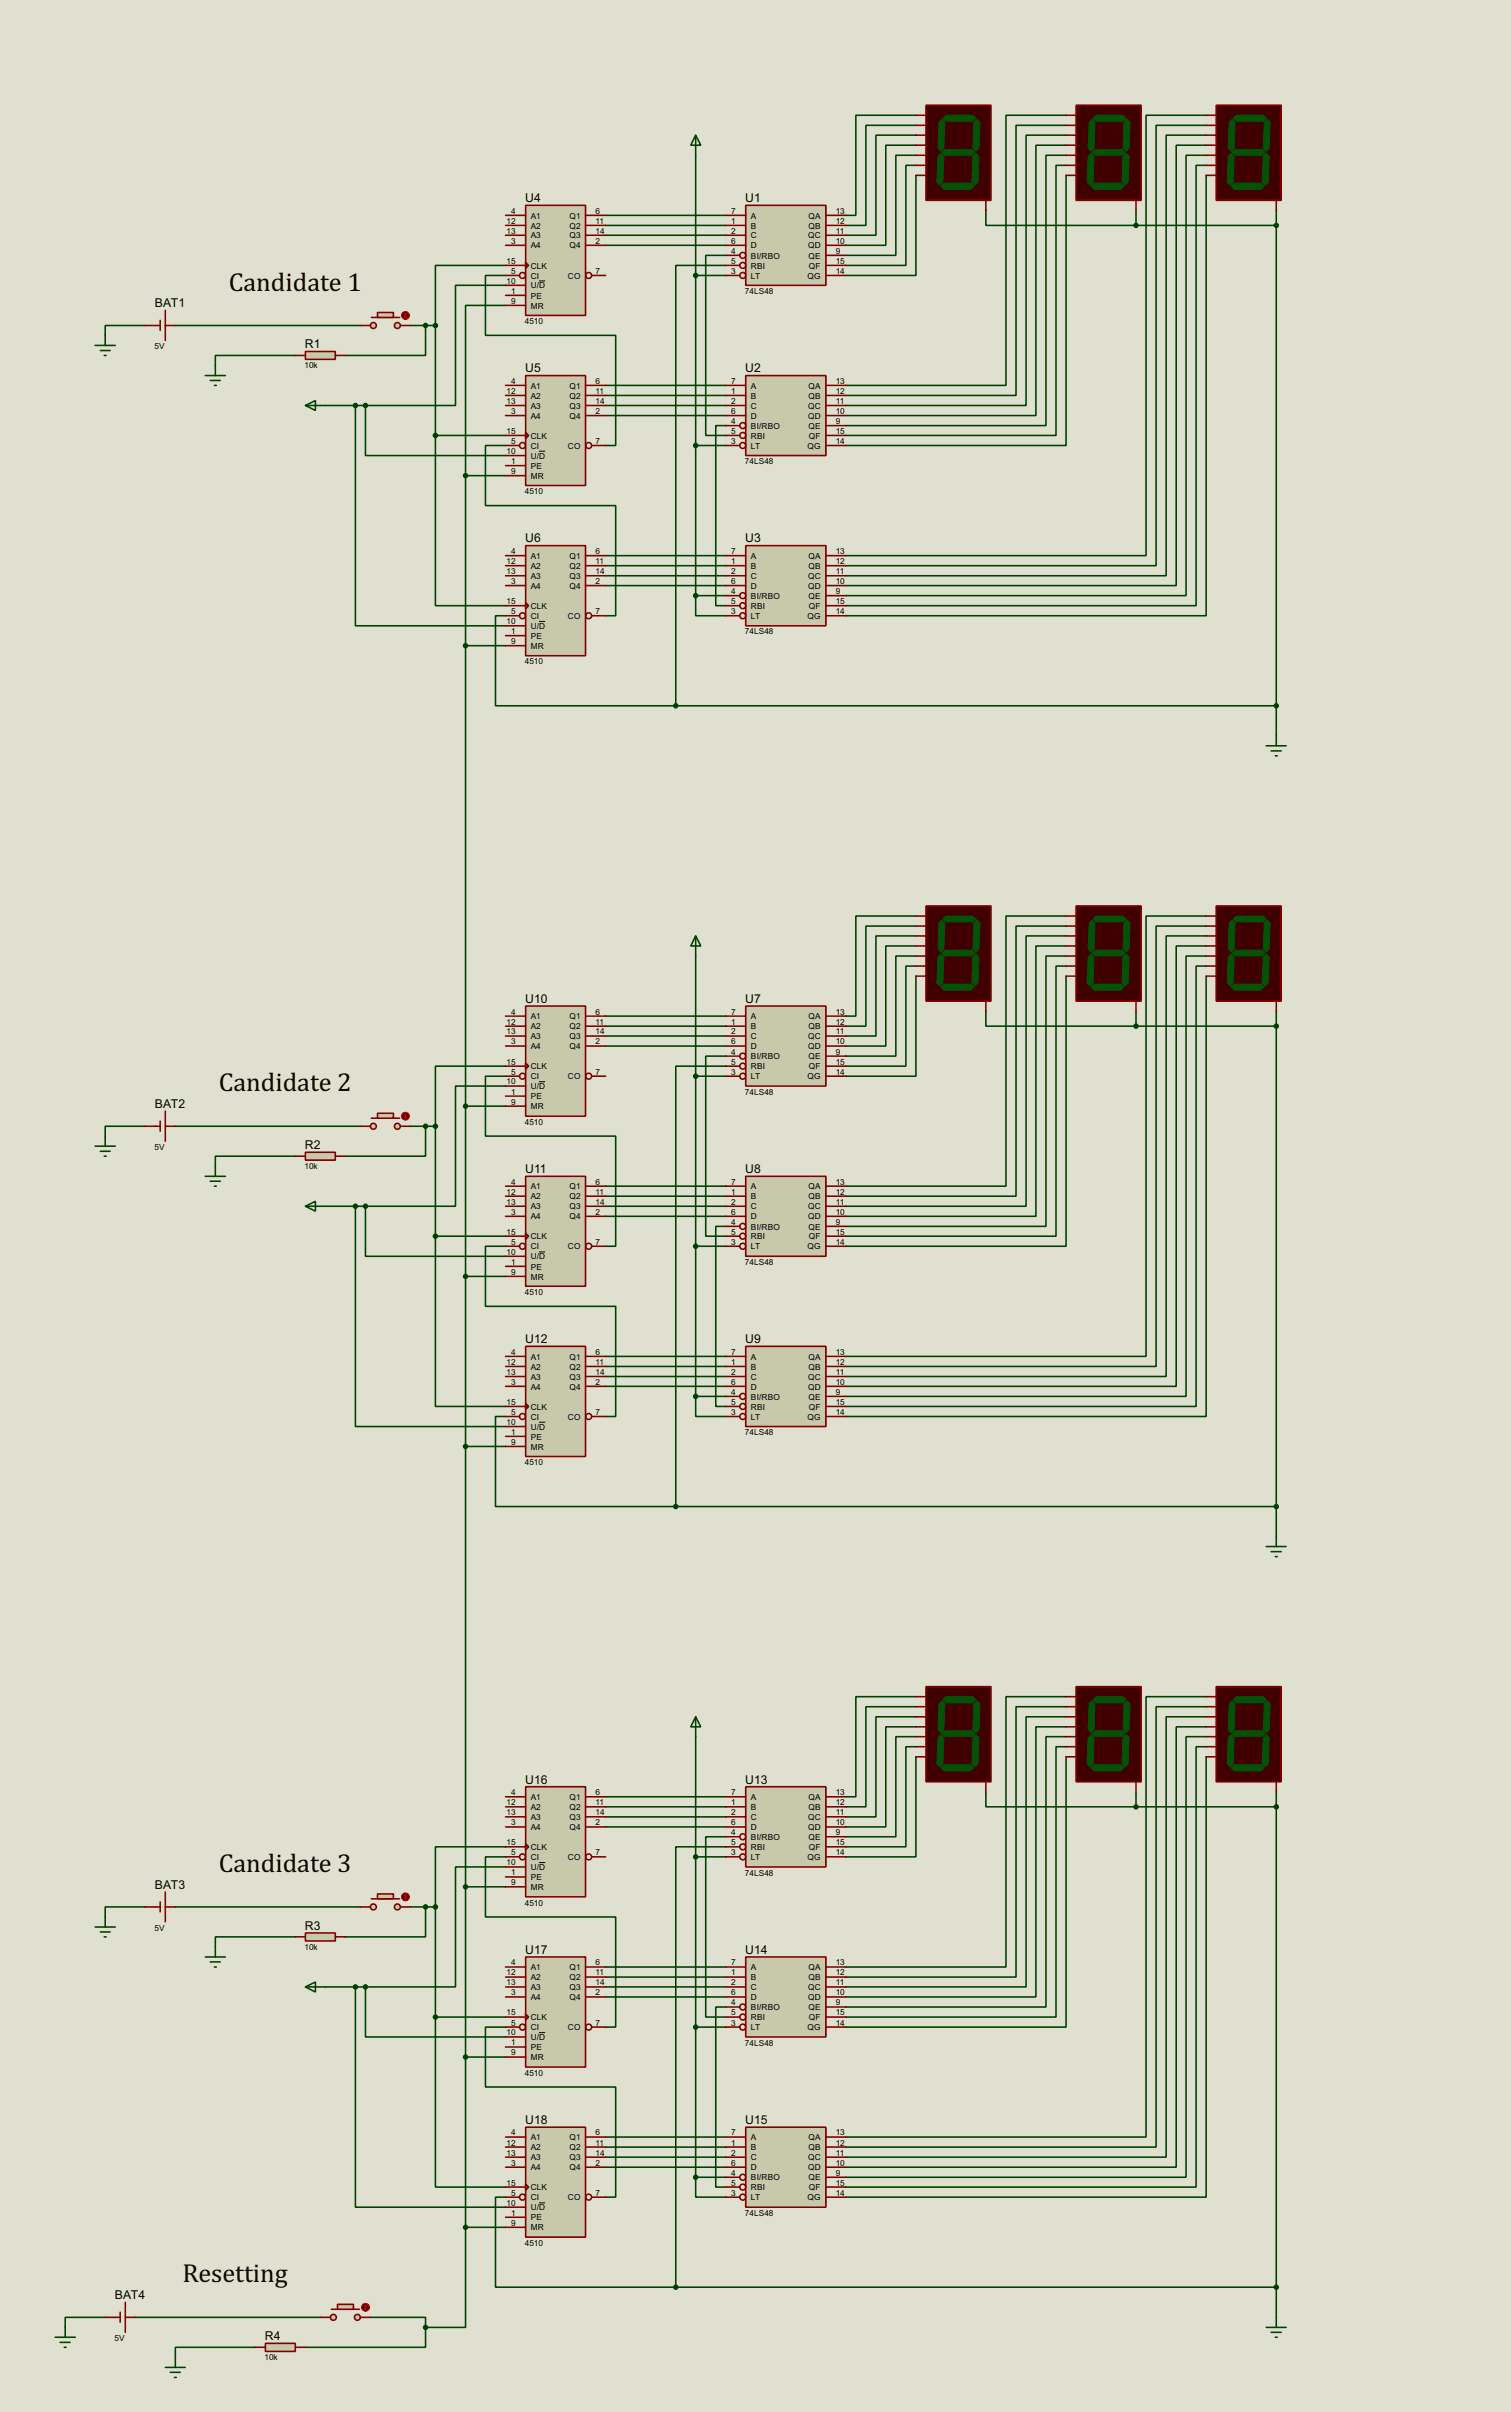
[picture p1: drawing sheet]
<svg xmlns="http://www.w3.org/2000/svg" width="383mm" height="612mm" viewBox="0 0 383 612" stroke-linecap="round" stroke-linejoin="round" font-family="sans-serif">
<defs><g id="words">
<g font-size="7.8">
<text x="58.1" y="73.8">Candidate 1</text>
<text x="55.5" y="277">Candidate 2</text>
<text x="55.5" y="475.1">Candidate 3</text>
<text x="46.3" y="579.2">Resetting</text>
</g>
<g font-size="3.5">
<text x="133.3" y="51.3">U4</text>
<text x="189.1" y="51.3">U1</text>
<text x="39.3" y="78">BAT1</text>
<text x="77.4" y="88.4">R1</text>
<text x="133.3" y="94.5">U5</text>
<text x="189.1" y="94.5">U2</text>
<text x="133.3" y="137.6">U6</text>
<text x="189.1" y="137.6">U3</text>
<text x="133.3" y="254.5">U10</text>
<text x="189.1" y="254.5">U7</text>
<text x="39.3" y="281.2">BAT2</text>
<text x="77.4" y="291.6">R2</text>
<text x="133.3" y="297.7">U11</text>
<text x="189.1" y="297.7">U8</text>
<text x="133.3" y="340.9">U12</text>
<text x="189.1" y="340.9">U9</text>
<text x="133.3" y="452.6">U16</text>
<text x="189.1" y="452.6">U13</text>
<text x="39.3" y="479.3">BAT3</text>
<text x="77.4" y="489.7">R3</text>
<text x="133.3" y="495.8">U17</text>
<text x="189.1" y="495.8">U14</text>
<text x="133.3" y="539">U18</text>
<text x="189.1" y="539">U15</text>
<text x="29.1" y="583.5">BAT4</text>
<text x="67.2" y="593.9">R4</text>
</g>
<g font-size="2.4">
<text x="128.6" y="56.8">12</text>
<text x="128.6" y="59.3">13</text>
<text x="129.7" y="54.3">4</text>
<text x="134.7" y="55.5">A1</text>
<text x="134.7" y="58">A2</text>
<text x="144.5" y="55.5">Q1</text>
<text x="144.5" y="58">Q2</text>
<text x="151.2" y="54.3">6</text>
<text x="151.2" y="56.8">11</text>
<text x="151.2" y="59.3">14</text>
<text x="185.6" y="54.3">7</text>
<text x="185.6" y="56.8">1</text>
<text x="185.6" y="59.3">2</text>
<text x="190.6" y="55.5">A</text>
<text x="190.6" y="58">B</text>
<text x="205.2" y="55.5">QA</text>
<text x="205.2" y="58">QB</text>
<text x="212.1" y="54.3">13</text>
<text x="212.1" y="56.8">12</text>
<text x="212.1" y="59.3">11</text>
<text x="129.7" y="61.9">3</text>
<text x="134.7" y="60.5">A3</text>
<text x="134.7" y="63">A4</text>
<text x="144.5" y="60.5">Q3</text>
<text x="144.5" y="63">Q4</text>
<text x="151.2" y="61.9">2</text>
<text x="185.6" y="61.9">6</text>
<text x="185.6" y="64.4">4</text>
<text x="190.6" y="60.5">C</text>
<text x="190.6" y="63">D</text>
<text x="190.6" y="65.6">BI/RBO</text>
<text x="205.1" y="60.5">QC</text>
<text x="205.1" y="63">QD</text>
<text x="205.2" y="65.6">QE</text>
<text x="212.1" y="61.9">10</text>
<text x="212.1" y="64.4">9</text>
<text x="128.6" y="67">15</text>
<text x="128.6" y="72">10</text>
<text x="129.7" y="69.5">5</text>
<text x="134.7" y="68.2">CLK</text>
<text x="134.7" y="70.7">CI</text>
<text x="144.1" y="70.7">CO</text>
<text x="151.2" y="69.5">7</text>
<text x="185.6" y="67">5</text>
<text x="185.6" y="69.5">3</text>
<text x="190.6" y="68.2">RBI</text>
<text x="190.6" y="70.7">LT</text>
<text x="204.9" y="70.7">QG</text>
<text x="205.3" y="68.2">QF</text>
<text x="212.1" y="67">15</text>
<text x="212.1" y="69.5">14</text>
<text x="129.7" y="74.6">1</text>
<text x="129.7" y="77.1">9</text>
<text x="134.7" y="73.2">U/D</text>
<text x="134.7" y="75.7">PE</text>
<text x="189.1" y="74.6">74LS48</text>
<text x="133.2" y="82.3">4510</text>
<text x="134.7" y="78.3">MR</text>
<text x="39.2" y="88.6">5V</text>
<text x="77.3" y="93.4">10k</text>
<text x="128.6" y="100">12</text>
<text x="129.7" y="97.4">4</text>
<text x="134.7" y="98.6">A1</text>
<text x="134.7" y="101.1">A2</text>
<text x="144.5" y="98.6">Q1</text>
<text x="144.5" y="101.1">Q2</text>
<text x="151.2" y="97.4">6</text>
<text x="151.2" y="100">11</text>
<text x="185.6" y="97.4">7</text>
<text x="185.6" y="100">1</text>
<text x="190.6" y="98.6">A</text>
<text x="190.6" y="101.1">B</text>
<text x="205.2" y="98.6">QA</text>
<text x="205.2" y="101.1">QB</text>
<text x="212.1" y="97.4">13</text>
<text x="212.1" y="100">12</text>
<text x="128.6" y="102.5">13</text>
<text x="129.7" y="105.1">3</text>
<text x="134.7" y="103.7">A3</text>
<text x="134.7" y="106.3">A4</text>
<text x="144.5" y="103.7">Q3</text>
<text x="144.5" y="106.3">Q4</text>
<text x="151.2" y="102.5">14</text>
<text x="151.2" y="105.1">2</text>
<text x="185.6" y="102.5">2</text>
<text x="185.6" y="105.1">6</text>
<text x="185.6" y="107.6">4</text>
<text x="190.6" y="103.7">C</text>
<text x="190.6" y="106.3">D</text>
<text x="205.1" y="103.7">QC</text>
<text x="205.1" y="106.3">QD</text>
<text x="212.1" y="102.5">11</text>
<text x="212.1" y="105.1">10</text>
<text x="212.1" y="107.6">9</text>
<text x="128.6" y="110.1">15</text>
<text x="129.7" y="112.7">5</text>
<text x="134.7" y="111.3">CLK</text>
<text x="134.7" y="113.8">CI</text>
<text x="144.1" y="113.8">CO</text>
<text x="151.2" y="112.7">7</text>
<text x="185.6" y="110.1">5</text>
<text x="185.6" y="112.7">3</text>
<text x="190.6" y="108.8">BI/RBO</text>
<text x="190.6" y="111.3">RBI</text>
<text x="190.6" y="113.8">LT</text>
<text x="204.9" y="113.8">QG</text>
<text x="205.2" y="108.8">QE</text>
<text x="205.3" y="111.3">QF</text>
<text x="212.1" y="110.1">15</text>
<text x="212.1" y="112.7">14</text>
<text x="128.6" y="115.2">10</text>
<text x="129.7" y="117.8">1</text>
<text x="134.7" y="116.4">U/D</text>
<text x="134.7" y="119">PE</text>
<text x="189.1" y="117.8">74LS48</text>
<text x="129.7" y="120.3">9</text>
<text x="133.2" y="125.4">4510</text>
<text x="134.7" y="121.5">MR</text>
<text x="128.6" y="143.2">12</text>
<text x="129.7" y="140.6">4</text>
<text x="134.7" y="141.8">A1</text>
<text x="144.5" y="141.8">Q1</text>
<text x="151.2" y="140.6">6</text>
<text x="151.2" y="143.2">11</text>
<text x="185.6" y="140.6">7</text>
<text x="185.6" y="143.2">1</text>
<text x="190.6" y="141.8">A</text>
<text x="205.2" y="141.8">QA</text>
<text x="212.1" y="140.6">13</text>
<text x="212.1" y="143.2">12</text>
<text x="128.6" y="145.7">13</text>
<text x="129.7" y="148.2">3</text>
<text x="134.7" y="144.4">A2</text>
<text x="134.7" y="146.9">A3</text>
<text x="134.7" y="149.4">A4</text>
<text x="144.5" y="144.4">Q2</text>
<text x="144.5" y="146.9">Q3</text>
<text x="144.5" y="149.4">Q4</text>
<text x="151.2" y="145.7">14</text>
<text x="151.2" y="148.2">2</text>
<text x="185.6" y="145.7">2</text>
<text x="185.6" y="148.2">6</text>
<text x="190.6" y="144.4">B</text>
<text x="190.6" y="146.9">C</text>
<text x="190.6" y="149.4">D</text>
<text x="205.1" y="146.9">QC</text>
<text x="205.1" y="149.4">QD</text>
<text x="205.2" y="144.4">QB</text>
<text x="212.1" y="145.7">11</text>
<text x="212.1" y="148.2">10</text>
<text x="128.6" y="153.3">15</text>
<text x="129.7" y="155.9">5</text>
<text x="134.7" y="154.5">CLK</text>
<text x="151.2" y="155.9">7</text>
<text x="185.6" y="150.8">4</text>
<text x="185.6" y="153.3">5</text>
<text x="185.6" y="155.9">3</text>
<text x="190.6" y="151.9">BI/RBO</text>
<text x="190.6" y="154.5">RBI</text>
<text x="205.2" y="151.9">QE</text>
<text x="205.3" y="154.5">QF</text>
<text x="212.1" y="150.8">9</text>
<text x="212.1" y="153.3">15</text>
<text x="212.1" y="155.9">14</text>
<text x="128.6" y="158.4">10</text>
<text x="129.7" y="160.9">1</text>
<text x="134.7" y="157.1">CI</text>
<text x="134.7" y="159.6">U/D</text>
<text x="144.1" y="157.1">CO</text>
<text x="189.1" y="161">74LS48</text>
<text x="190.6" y="157.1">LT</text>
<text x="204.9" y="157.1">QG</text>
<text x="129.7" y="163.5">9</text>
<text x="134.7" y="162.1">PE</text>
<text x="134.7" y="164.6">MR</text>
<text x="133.2" y="168.6">4510</text>
<text x="129.7" y="257.5">4</text>
<text x="151.2" y="257.5">6</text>
<text x="185.6" y="257.5">7</text>
<text x="212.1" y="257.5">13</text>
<text x="128.6" y="260">12</text>
<text x="128.6" y="262.5">13</text>
<text x="134.7" y="258.7">A1</text>
<text x="134.7" y="261.2">A2</text>
<text x="134.7" y="263.7">A3</text>
<text x="144.5" y="258.7">Q1</text>
<text x="144.5" y="261.2">Q2</text>
<text x="144.5" y="263.7">Q3</text>
<text x="151.2" y="260">11</text>
<text x="151.2" y="262.5">14</text>
<text x="185.6" y="260">1</text>
<text x="185.6" y="262.5">2</text>
<text x="190.6" y="258.7">A</text>
<text x="190.6" y="261.2">B</text>
<text x="190.6" y="263.7">C</text>
<text x="205.1" y="263.7">QC</text>
<text x="205.2" y="258.7">QA</text>
<text x="205.2" y="261.2">QB</text>
<text x="212.1" y="260">12</text>
<text x="212.1" y="262.5">11</text>
<text x="129.7" y="265.1">3</text>
<text x="134.7" y="266.3">A4</text>
<text x="144.5" y="266.3">Q4</text>
<text x="151.2" y="265.1">2</text>
<text x="185.6" y="265.1">6</text>
<text x="185.6" y="267.6">4</text>
<text x="190.6" y="266.3">D</text>
<text x="190.6" y="268.8">BI/RBO</text>
<text x="205.1" y="266.3">QD</text>
<text x="205.2" y="268.8">QE</text>
<text x="212.1" y="265.1">10</text>
<text x="212.1" y="267.6">9</text>
<text x="128.6" y="270.2">15</text>
<text x="128.6" y="275.2">10</text>
<text x="129.7" y="272.7">5</text>
<text x="134.7" y="271.4">CLK</text>
<text x="134.7" y="273.9">CI</text>
<text x="144.1" y="273.9">CO</text>
<text x="151.2" y="272.7">7</text>
<text x="185.6" y="270.2">5</text>
<text x="185.6" y="272.7">3</text>
<text x="190.6" y="271.4">RBI</text>
<text x="190.6" y="273.9">LT</text>
<text x="204.9" y="273.9">QG</text>
<text x="205.3" y="271.4">QF</text>
<text x="212.1" y="270.2">15</text>
<text x="212.1" y="272.7">14</text>
<text x="129.7" y="277.8">1</text>
<text x="129.7" y="280.3">9</text>
<text x="134.7" y="276.4">U/D</text>
<text x="134.7" y="279">PE</text>
<text x="134.7" y="281.5">MR</text>
<text x="189.1" y="277.8">74LS48</text>
<text x="133.2" y="285.5">4510</text>
<text x="39.2" y="291.8">5V</text>
<text x="77.3" y="296.6">10k</text>
<text x="128.6" y="303.2">12</text>
<text x="128.6" y="305.7">13</text>
<text x="129.7" y="300.6">4</text>
<text x="134.7" y="301.8">A1</text>
<text x="134.7" y="304.4">A2</text>
<text x="144.5" y="301.8">Q1</text>
<text x="144.5" y="304.4">Q2</text>
<text x="151.2" y="300.6">6</text>
<text x="151.2" y="303.2">11</text>
<text x="151.2" y="305.7">14</text>
<text x="185.6" y="300.6">7</text>
<text x="185.6" y="303.2">1</text>
<text x="185.6" y="305.7">2</text>
<text x="190.6" y="301.8">A</text>
<text x="190.6" y="304.4">B</text>
<text x="205.2" y="301.8">QA</text>
<text x="205.2" y="304.4">QB</text>
<text x="212.1" y="300.6">13</text>
<text x="212.1" y="303.2">12</text>
<text x="212.1" y="305.7">11</text>
<text x="129.7" y="308.3">3</text>
<text x="134.7" y="306.9">A3</text>
<text x="134.7" y="309.5">A4</text>
<text x="144.5" y="306.9">Q3</text>
<text x="144.5" y="309.5">Q4</text>
<text x="151.2" y="308.3">2</text>
<text x="185.6" y="308.3">6</text>
<text x="185.6" y="310.8">4</text>
<text x="190.6" y="306.9">C</text>
<text x="190.6" y="309.5">D</text>
<text x="205.1" y="306.9">QC</text>
<text x="205.1" y="309.5">QD</text>
<text x="212.1" y="308.3">10</text>
<text x="212.1" y="310.8">9</text>
<text x="128.6" y="313.3">15</text>
<text x="129.7" y="315.9">5</text>
<text x="134.7" y="314.5">CLK</text>
<text x="134.7" y="317.1">CI</text>
<text x="144.1" y="317.1">CO</text>
<text x="151.2" y="315.9">7</text>
<text x="185.6" y="313.3">5</text>
<text x="185.6" y="315.9">3</text>
<text x="190.6" y="312">BI/RBO</text>
<text x="190.6" y="314.5">RBI</text>
<text x="190.6" y="317.1">LT</text>
<text x="204.9" y="317.1">QG</text>
<text x="205.2" y="312">QE</text>
<text x="205.3" y="314.5">QF</text>
<text x="212.1" y="313.3">15</text>
<text x="212.1" y="315.9">14</text>
<text x="128.6" y="318.4">10</text>
<text x="129.7" y="321">1</text>
<text x="129.7" y="323.5">9</text>
<text x="134.7" y="319.6">U/D</text>
<text x="134.7" y="322.2">PE</text>
<text x="189.1" y="321">74LS48</text>
<text x="133.2" y="328.6">4510</text>
<text x="134.7" y="324.7">MR</text>
<text x="128.6" y="346.4">12</text>
<text x="129.7" y="343.8">4</text>
<text x="134.7" y="345">A1</text>
<text x="134.7" y="347.6">A2</text>
<text x="144.5" y="345">Q1</text>
<text x="144.5" y="347.6">Q2</text>
<text x="151.2" y="343.8">6</text>
<text x="151.2" y="346.4">11</text>
<text x="185.6" y="343.8">7</text>
<text x="185.6" y="346.4">1</text>
<text x="190.6" y="345">A</text>
<text x="190.6" y="347.6">B</text>
<text x="205.2" y="345">QA</text>
<text x="205.2" y="347.6">QB</text>
<text x="212.1" y="343.8">13</text>
<text x="212.1" y="346.4">12</text>
<text x="128.6" y="348.9">13</text>
<text x="129.7" y="351.4">3</text>
<text x="134.7" y="350.1">A3</text>
<text x="134.7" y="352.6">A4</text>
<text x="144.5" y="350.1">Q3</text>
<text x="144.5" y="352.6">Q4</text>
<text x="151.2" y="348.9">14</text>
<text x="151.2" y="351.4">2</text>
<text x="185.6" y="348.9">2</text>
<text x="185.6" y="351.4">6</text>
<text x="185.6" y="354">4</text>
<text x="190.6" y="350.1">C</text>
<text x="190.6" y="352.6">D</text>
<text x="205.1" y="350.1">QC</text>
<text x="205.1" y="352.6">QD</text>
<text x="212.1" y="348.9">11</text>
<text x="212.1" y="351.4">10</text>
<text x="212.1" y="354">9</text>
<text x="128.6" y="356.5">15</text>
<text x="129.7" y="359.1">5</text>
<text x="134.7" y="357.7">CLK</text>
<text x="151.2" y="359.1">7</text>
<text x="185.6" y="356.5">5</text>
<text x="185.6" y="359.1">3</text>
<text x="190.6" y="355.2">BI/RBO</text>
<text x="190.6" y="357.7">RBI</text>
<text x="205.2" y="355.2">QE</text>
<text x="205.3" y="357.7">QF</text>
<text x="212.1" y="356.5">15</text>
<text x="212.1" y="359.1">14</text>
<text x="128.6" y="361.6">10</text>
<text x="129.7" y="364.1">1</text>
<text x="134.7" y="360.3">CI</text>
<text x="134.7" y="362.8">U/D</text>
<text x="134.7" y="365.3">PE</text>
<text x="144.1" y="360.3">CO</text>
<text x="189.1" y="364.2">74LS48</text>
<text x="190.6" y="360.3">LT</text>
<text x="204.9" y="360.3">QG</text>
<text x="129.7" y="366.7">9</text>
<text x="133.2" y="371.8">4510</text>
<text x="134.7" y="367.9">MR</text>
<text x="129.7" y="455.6">4</text>
<text x="151.2" y="455.6">6</text>
<text x="185.6" y="455.6">7</text>
<text x="212.1" y="455.6">13</text>
<text x="128.6" y="458.1">12</text>
<text x="128.6" y="460.7">13</text>
<text x="134.7" y="456.8">A1</text>
<text x="134.7" y="459.3">A2</text>
<text x="134.7" y="461.9">A3</text>
<text x="144.5" y="456.8">Q1</text>
<text x="144.5" y="459.3">Q2</text>
<text x="144.5" y="461.9">Q3</text>
<text x="151.2" y="458.1">11</text>
<text x="151.2" y="460.7">14</text>
<text x="185.6" y="458.1">1</text>
<text x="185.6" y="460.7">2</text>
<text x="190.6" y="456.8">A</text>
<text x="190.6" y="459.3">B</text>
<text x="190.6" y="461.9">C</text>
<text x="205.1" y="461.9">QC</text>
<text x="205.2" y="456.8">QA</text>
<text x="205.2" y="459.3">QB</text>
<text x="212.1" y="458.1">12</text>
<text x="212.1" y="460.7">11</text>
<text x="129.7" y="463.2">3</text>
<text x="134.7" y="464.4">A4</text>
<text x="144.5" y="464.4">Q4</text>
<text x="151.2" y="463.2">2</text>
<text x="185.6" y="463.2">6</text>
<text x="185.6" y="465.7">4</text>
<text x="190.6" y="464.4">D</text>
<text x="190.6" y="466.9">BI/RBO</text>
<text x="205.1" y="464.4">QD</text>
<text x="205.2" y="466.9">QE</text>
<text x="212.1" y="463.2">10</text>
<text x="212.1" y="465.7">9</text>
<text x="128.6" y="468.3">15</text>
<text x="128.6" y="473.4">10</text>
<text x="129.7" y="470.8">5</text>
<text x="134.7" y="469.5">CLK</text>
<text x="134.7" y="472">CI</text>
<text x="144.1" y="472">CO</text>
<text x="151.2" y="470.8">7</text>
<text x="185.6" y="468.3">5</text>
<text x="185.6" y="470.8">3</text>
<text x="190.6" y="469.5">RBI</text>
<text x="190.6" y="472">LT</text>
<text x="204.9" y="472">QG</text>
<text x="205.3" y="469.5">QF</text>
<text x="212.1" y="468.3">15</text>
<text x="212.1" y="470.8">14</text>
<text x="129.7" y="475.9">1</text>
<text x="129.7" y="478.4">9</text>
<text x="134.7" y="474.6">U/D</text>
<text x="134.7" y="477.1">PE</text>
<text x="134.7" y="479.6">MR</text>
<text x="189.1" y="476">74LS48</text>
<text x="133.2" y="483.6">4510</text>
<text x="39.2" y="489.9">5V</text>
<text x="77.3" y="494.8">10k</text>
<text x="128.6" y="501.3">12</text>
<text x="128.6" y="503.8">13</text>
<text x="129.7" y="498.8">4</text>
<text x="134.7" y="500">A1</text>
<text x="134.7" y="502.5">A2</text>
<text x="144.5" y="500">Q1</text>
<text x="144.5" y="502.5">Q2</text>
<text x="151.2" y="498.8">6</text>
<text x="151.2" y="501.3">11</text>
<text x="151.2" y="503.8">14</text>
<text x="185.6" y="498.8">7</text>
<text x="185.6" y="501.3">1</text>
<text x="185.6" y="503.8">2</text>
<text x="190.6" y="500">A</text>
<text x="190.6" y="502.5">B</text>
<text x="205.2" y="500">QA</text>
<text x="205.2" y="502.5">QB</text>
<text x="212.1" y="498.8">13</text>
<text x="212.1" y="501.3">12</text>
<text x="212.1" y="503.8">11</text>
<text x="129.7" y="506.4">3</text>
<text x="134.7" y="505">A3</text>
<text x="134.7" y="507.6">A4</text>
<text x="144.5" y="505">Q3</text>
<text x="144.5" y="507.6">Q4</text>
<text x="151.2" y="506.4">2</text>
<text x="185.6" y="506.4">6</text>
<text x="185.6" y="508.9">4</text>
<text x="190.6" y="505">C</text>
<text x="190.6" y="507.6">D</text>
<text x="205.1" y="505">QC</text>
<text x="205.1" y="507.6">QD</text>
<text x="212.1" y="506.4">10</text>
<text x="212.1" y="508.9">9</text>
<text x="128.6" y="511.5">15</text>
<text x="129.7" y="514">5</text>
<text x="134.7" y="512.7">CLK</text>
<text x="134.7" y="515.2">CI</text>
<text x="144.1" y="515.2">CO</text>
<text x="151.2" y="514">7</text>
<text x="185.6" y="511.5">5</text>
<text x="185.6" y="514">3</text>
<text x="190.6" y="510.1">BI/RBO</text>
<text x="190.6" y="512.7">RBI</text>
<text x="190.6" y="515.2">LT</text>
<text x="204.9" y="515.2">QG</text>
<text x="205.2" y="510.1">QE</text>
<text x="205.3" y="512.7">QF</text>
<text x="212.1" y="511.5">15</text>
<text x="212.1" y="514">14</text>
<text x="128.6" y="516.5">10</text>
<text x="129.7" y="519.1">1</text>
<text x="129.7" y="521.6">9</text>
<text x="134.7" y="517.7">U/D</text>
<text x="134.7" y="520.3">PE</text>
<text x="189.1" y="519.1">74LS48</text>
<text x="133.2" y="526.8">4510</text>
<text x="134.7" y="522.8">MR</text>
<text x="128.6" y="544.5">12</text>
<text x="129.7" y="541.9">4</text>
<text x="134.7" y="543.1">A1</text>
<text x="134.7" y="545.7">A2</text>
<text x="144.5" y="543.1">Q1</text>
<text x="144.5" y="545.7">Q2</text>
<text x="151.2" y="541.9">6</text>
<text x="151.2" y="544.5">11</text>
<text x="185.6" y="541.9">7</text>
<text x="185.6" y="544.5">1</text>
<text x="190.6" y="543.1">A</text>
<text x="190.6" y="545.7">B</text>
<text x="205.2" y="543.1">QA</text>
<text x="205.2" y="545.7">QB</text>
<text x="212.1" y="541.9">13</text>
<text x="212.1" y="544.5">12</text>
<text x="128.6" y="547">13</text>
<text x="129.7" y="549.6">3</text>
<text x="134.7" y="548.2">A3</text>
<text x="134.7" y="550.8">A4</text>
<text x="144.5" y="548.2">Q3</text>
<text x="144.5" y="550.8">Q4</text>
<text x="151.2" y="547">14</text>
<text x="151.2" y="549.6">2</text>
<text x="185.6" y="547">2</text>
<text x="185.6" y="549.6">6</text>
<text x="190.6" y="548.2">C</text>
<text x="190.6" y="550.8">D</text>
<text x="205.1" y="548.2">QC</text>
<text x="205.1" y="550.8">QD</text>
<text x="212.1" y="547">11</text>
<text x="212.1" y="549.6">10</text>
<text x="128.6" y="554.6">15</text>
<text x="129.7" y="557.2">5</text>
<text x="134.7" y="555.8">CLK</text>
<text x="151.2" y="557.2">7</text>
<text x="185.6" y="552.1">4</text>
<text x="185.6" y="554.6">5</text>
<text x="185.6" y="557.2">3</text>
<text x="190.6" y="553.3">BI/RBO</text>
<text x="190.6" y="555.8">RBI</text>
<text x="205.2" y="553.3">QE</text>
<text x="205.3" y="555.8">QF</text>
<text x="212.1" y="552.1">9</text>
<text x="212.1" y="554.6">15</text>
<text x="212.1" y="557.2">14</text>
<text x="128.6" y="559.7">10</text>
<text x="129.7" y="562.3">1</text>
<text x="134.7" y="558.4">CI</text>
<text x="134.7" y="560.9">U/D</text>
<text x="134.7" y="563.5">PE</text>
<text x="144.1" y="558.4">CO</text>
<text x="189.1" y="562.3">74LS48</text>
<text x="190.6" y="558.4">LT</text>
<text x="204.9" y="558.4">QG</text>
<text x="129.7" y="564.8">9</text>
<text x="133.2" y="569.9">4510</text>
<text x="134.7" y="566">MR</text>
<text x="29.1" y="594.1">5V</text>
<text x="67.2" y="598.9">10k</text>
</g>
</g></defs>
<path d="M0 0h383.5v612.1h-383.5z" fill="#e0e0d0"/>
<g fill="none" stroke="#004000" stroke-width=".4">
<path d="M176.6 39.4v111.8M232.5 29.3h-15.3v25.4h-2.5M232.5 31.8h-12.7v25.4h-5.1M232.5 34.3h-10.2v25.4h-7.6M232.5 36.9h-7.7v25.4h-10.1M232.5 39.4h-5.1v25.4h-12.7M270.6 29.3h-15.3v68.5h-40.6M270.6 31.8h-12.7v68.6h-43.2M270.6 34.3h-10.2v68.6h-45.7M270.6 36.9h-7.7v68.6h-48.2M270.6 39.4h-5.1v68.6h-50.8M306.1 29.3h-15.2v111.7h-76.2"/>
<path d="M306.1 31.8h-12.7v111.8h-78.7M306.1 34.3h-10.1v111.8h-81.3M306.1 36.9h-7.6v111.7h-83.8M306.1 39.4h-5.1v111.8h-86.3M153.7 54.7h30.5M153.7 57.2h30.5M153.7 59.7h30.5M232.5 42h-2.6v25.4h-15.2M232.5 44.5v25.4h-17.8M250.2 53.4v3.8h38.1M270.6 42h-2.6v68.5h-53.3M270.6 44.5v68.6h-55.9"/>
<path d="M288.3 57.2h35.6M288.3 53.4v3.8M306.1 42h-2.5v111.7h-88.9M306.1 44.5v111.8h-91.4M323.9 53.4v133.3M128.3 69.9h-5.1v15.2h33.1v28h-2.6M128.3 67.4h-17.8v15.2M128.3 72.4h-12.7v30.5h-22.8M128.3 77.5h-10.1v43.2M153.7 62.3h30.5M176.6 69.9h7.6M184.2 64.8h-5.1v45.7h5.1"/>
<path d="M184.2 67.4h-12.7v111.7M36.9 82.6h-10.2v2.5M44.5 82.6h47M75 90.2h-20.3v2.6M104.2 82.6h6.3M108 82.6v7.6h-20.3M110.5 82.6v27.9M153.7 97.8h30.5M82.6 102.9h10.2M90.2 102.9v55.9h38.1M92.8 102.9v12.7h35.5M110.5 110.5v43.2h17.8"/>
<path d="M110.5 110.5h17.8M128.3 113.1h-5.1v15.2h33.1v28h-2.6M153.7 100.4h30.5M153.7 102.9h30.5M153.7 105.5h30.5M176.6 113.1h7.6M184.2 108h-2.5v45.7h2.5M118.2 120.7h10.1M118.2 120.7v444.5M128.3 156.3h-2.5v22.8h45.7M153.7 141h30.5M153.7 143.6h30.5"/>
<path d="M153.7 146.1h30.5M153.7 148.6h30.5M176.6 151.2v5.1h7.6M176.6 151.2h7.6M118.2 163.9h10.1M171.5 179.1h152.4M232.5 232.5h-15.3v25.4h-2.5M232.5 235h-12.7v25.4h-5.1M232.5 237.5h-10.2v25.4h-7.6M270.6 232.5h-15.3v68.5h-40.6M270.6 235h-12.7v68.6h-43.2M270.6 237.5h-10.2v68.6h-45.7"/>
<path d="M306.1 232.5h-15.2v111.7h-76.2M306.1 235h-12.7v111.8h-78.7M306.1 237.5h-10.1v111.8h-81.3M153.7 257.9h30.5M176.6 242.6v111.8M232.5 240.1h-7.7v25.4h-10.1M232.5 242.6h-5.1v25.4h-12.7M232.5 245.2h-2.6v25.4h-15.2M232.5 247.7v25.4h-17.8M250.2 256.6v3.8h38.1M270.6 240.1h-7.7v68.6h-48.2M270.6 242.6h-5.1v68.6h-50.8"/>
<path d="M270.6 245.2h-2.6v68.5h-53.3M270.6 247.7v68.6h-55.9M288.3 256.6v3.8M306.1 240.1h-7.6v111.7h-83.8M306.1 242.6h-5.1v111.8h-86.3M306.1 245.2h-2.5v111.7h-88.9M306.1 247.7v111.8h-91.4M323.9 256.6v133.3M128.3 273.1h-5.1v15.2h33.1v28h-2.6M128.3 270.6h-17.8v15.2M128.3 275.6h-12.7v30.5h-22.8M153.7 260.4h30.5"/>
<path d="M153.7 262.9h30.5M153.7 265.5h30.5M176.6 273.1h7.6M184.2 268h-5.1v45.7h5.1M184.2 270.6h-12.7v111.7M288.3 260.4h35.6M36.9 285.8h-10.2v2.5M44.5 285.8h47M75 293.4h-20.3v2.6M104.2 285.8h6.3M108 285.8v7.6h-20.3M110.5 285.8v27.9"/>
<path d="M118.2 280.7h10.1M82.6 306.1h10.2M90.2 306.1v55.9h38.1M92.8 306.1v12.7h35.5M110.5 313.7v43.2h17.8M110.5 313.7h17.8M128.3 316.3h-5.1v15.2h33.1v28h-2.6M153.7 301h30.5M153.7 303.6h30.5M153.7 306.1h30.5M153.7 308.7h30.5M176.6 316.3h7.6"/>
<path d="M184.2 311.2h-2.5v45.7h2.5M118.2 323.9h10.1M128.3 359.5h-2.5v22.8h45.7M153.7 344.2h30.5M153.7 346.8h30.5M153.7 349.3h30.5M153.7 351.8h30.5M176.6 354.4v5.1h7.6M176.6 354.4h7.6M118.2 367.1h10.1M171.5 382.3h152.4M232.5 430.6h-15.3v25.4h-2.5"/>
<path d="M232.5 433.1h-12.7v25.4h-5.1M232.5 435.7h-10.2v25.4h-7.6M232.5 438.2h-7.7v25.4h-10.1M270.6 430.6h-15.3v68.6h-40.6M270.6 433.1h-12.7v68.6h-43.2M270.6 435.7h-10.2v68.5h-45.7M270.6 438.2h-7.7v68.6h-48.2M306.1 430.6h-15.2v111.7h-76.2M306.1 433.1h-12.7v111.8h-78.7M306.1 435.7h-10.1v111.7h-81.3M306.1 438.2h-7.6v111.8h-83.8M153.7 456h30.5"/>
<path d="M153.7 458.5h30.5M176.6 440.7v111.8M232.5 440.7h-5.1v25.4h-12.7M232.5 443.3h-2.6v25.4h-15.2M232.5 445.8v25.4h-17.8M250.2 454.7v3.8h38.1M270.6 440.7h-5.1v68.6h-50.8M270.6 443.3h-2.6v68.6h-53.3M270.6 445.8v68.6h-55.9M288.3 454.7v3.8M288.3 458.5h35.6M306.1 440.7h-5.1v111.8h-86.3"/>
<path d="M306.1 443.3h-2.5v111.7h-88.9M306.1 445.8v111.8h-91.4M323.9 454.7v133.4M118.2 478.8h10.1M128.3 471.2h-5.1v15.3h33.1v27.9h-2.6M128.3 468.7h-17.8v15.2M128.3 473.8h-12.7v30.4h-22.8M153.7 461.1h30.5M153.7 463.6h30.5M176.6 471.2h7.6M184.2 466.1h-5.1v45.8h5.1M184.2 468.7h-12.7v111.7"/>
<path d="M36.9 483.9h-10.2v2.6M44.5 483.9h47M75 491.5h-20.3v2.6M104.2 483.9h6.3M108 483.9v7.6h-20.3M110.5 483.9v28M153.7 499.2h30.5M82.6 504.2h10.2M90.2 504.2v55.9h38.1M92.8 504.2v12.7h35.5M110.5 511.9v43.1h17.8M110.5 511.9h17.8"/>
<path d="M128.3 514.4h-5.1v15.2h33.1v28h-2.6M153.7 501.7h30.5M153.7 504.2h30.5M153.7 506.8h30.5M176.6 514.4h7.6M184.2 509.3h-2.5v45.7h2.5M118.2 522h10.1M128.3 557.6h-2.5v22.8h45.7M153.7 542.3h30.5M153.7 544.9h30.5M153.7 547.4h30.5M153.7 550h30.5"/>
<path d="M176.6 552.5v5.1h7.6M176.6 552.5h7.6M118.2 565.2v25.4h-10.2M118.2 565.2h10.1M26.7 588.1h-10.1v2.5M34.3 588.1h47M64.8 595.7h-20.3v2.5M94 588.1h14v2.5M108 590.6v5.1h-30.5M171.5 580.4h152.4"/>
</g>
<path d="M308.7 26.7h16.5v24.2h-16.5z" fill="#400000" stroke="#800000" stroke-width=".4"/>
<g fill="#035205" stroke="#035205" stroke-width=".25">
<path d="M313 30l.7-.7h6.9l.8 .7-.8 .8h-6.9z" fill-rule="evenodd"/>
<path d="M320.9 31l.7-.7 .8 .7-.3 6.6-.7 .8-.8-.8z" fill-rule="evenodd"/>
<path d="M312.7 38.7l.8-.8h6.8l.8 .8-.8 .7h-6.8z" fill-rule="evenodd"/>
<path d="M312 31l.7-.7 .8 .7-.3 6.6-.7 .8-.8-.8z" fill-rule="evenodd"/>
<path d="M320.6 39.7l.8-.8 .7 .8-.2 6.6-.8 .7-.8-.7z" fill-rule="evenodd"/>
<path d="M312.5 47.3l.7-.8h6.9l.8 .8-.8 .8h-6.9z" fill-rule="evenodd"/>
<path d="M311.7 39.7l.8-.8 .7 .8-.2 6.6-.8 .7-.7-.7z" fill-rule="evenodd"/>
</g>
<path d="M306.1 29.3h2.6M306.1 31.8h2.6M306.1 34.3h2.6M306.1 36.9h2.6M306.1 39.4h2.6M306.1 42h2.6M306.1 44.5h2.6M323.9 50.9v2.5" fill="none" stroke="#800000" stroke-width=".4"/>
<path d="M273.1 26.7h16.5v24.2h-16.5z" fill="#400000" stroke="#800000" stroke-width=".4"/>
<g fill="#035205" stroke="#035205" stroke-width=".25">
<path d="M277.4 30l.8-.7h6.8l.8 .7-.8 .8h-6.8z" fill-rule="evenodd"/>
<path d="M285.3 31l.8-.7 .7 .7-.2 6.6-.8 .8-.8-.8z" fill-rule="evenodd"/>
<path d="M277.2 38.7l.7-.8h6.9l.8 .8-.8 .7h-6.9z" fill-rule="evenodd"/>
<path d="M276.4 31l.8-.7 .7 .7-.2 6.6-.8 .8-.7-.8z" fill-rule="evenodd"/>
<path d="M285 39.7l.8-.8 .8 .8-.3 6.6-.7 .7-.8-.7z" fill-rule="evenodd"/>
<path d="M276.9 47.3l.8-.8h6.8l.8 .8-.8 .8h-6.8z" fill-rule="evenodd"/>
<path d="M276.2 39.7l.7-.8 .8 .8-.3 6.6-.7 .7-.8-.7z" fill-rule="evenodd"/>
</g>
<path d="M270.6 29.3h2.5M270.6 31.8h2.5M270.6 34.3h2.5M270.6 36.9h2.5M270.6 39.4h2.5M270.6 42h2.5M270.6 44.5h2.5M288.3 50.9v2.5" fill="none" stroke="#800000" stroke-width=".4"/>
<path d="M235 26.7h16.5v24.2h-16.5z" fill="#400000" stroke="#800000" stroke-width=".4"/>
<g fill="#035205" stroke="#035205" stroke-width=".25">
<path d="M240.1 29.3h6.8l.8 .7-.8 .8h-6.8l-.8-.8z" fill-rule="evenodd"/>
<path d="M247.2 31l.8-.7 .7 .7-.2 6.6-.8 .8-.8-.8z" fill-rule="evenodd"/>
<path d="M239.1 38.7l.7-.8h6.9l.8 .8-.8 .7h-6.9z" fill-rule="evenodd"/>
<path d="M238.3 31l.8-.7 .7 .7-.2 6.6-.8 .8-.7-.8z" fill-rule="evenodd"/>
<path d="M246.9 39.7l.8-.8 .8 .8-.3 6.6-.7 .7-.8-.7z" fill-rule="evenodd"/>
<path d="M238.8 47.3l.8-.8h6.8l.8 .8-.8 .8h-6.8z" fill-rule="evenodd"/>
<path d="M238.1 39.7l.7-.8 .8 .8-.3 6.6-.7 .7-.8-.7z" fill-rule="evenodd"/>
</g>
<path d="M232.5 29.3h2.5M232.5 31.8h2.5M232.5 34.3h2.5M232.5 36.9h2.5M232.5 39.4h2.5M232.5 42h2.5M232.5 44.5h2.5M250.2 50.9v2.5" fill="none" stroke="#800000" stroke-width=".4"/>
<path d="M189.3 52.1h20.3v20.3h-20.3z" fill="#c8c8aa" stroke="#800000" stroke-width=".4"/>
<g fill="none" stroke="#800000" stroke-width=".4">
<path d="M184.2 54.7h5.1M184.2 57.2h5.1M184.2 59.7h5.1M209.6 54.7h5.1M209.6 57.2h5.1M209.6 59.7h5.1M184.2 62.3h5.1M184.2 64.8h3.6M184.2 67.4h3.6M184.2 69.9h3.6M209.6 62.3h5.1M209.6 64.8h5.1"/>
<path d="M209.6 67.4h5.1M209.6 69.9h5.1"/>
<circle cx="188.5" cy="64.8" r=".75"/>
<circle cx="188.5" cy="67.4" r=".75"/>
<circle cx="188.5" cy="69.9" r=".75"/>
</g>
<path d="M189.3 95.3h20.3v20.3h-20.3z" fill="#c8c8aa" stroke="#800000" stroke-width=".4"/>
<g fill="none" stroke="#800000" stroke-width=".4">
<path d="M184.2 97.8h5.1M209.6 97.8h5.1M184.2 100.4h5.1M184.2 102.9h5.1M184.2 105.5h5.1M184.2 108h3.6M184.2 110.5h3.6M184.2 113.1h3.6M209.6 100.4h5.1M209.6 102.9h5.1M209.6 105.5h5.1M209.6 108h5.1"/>
<path d="M209.6 110.5h5.1M209.6 113.1h5.1"/>
<circle cx="188.5" cy="113.1" r=".75"/>
<circle cx="188.5" cy="110.5" r=".75"/>
<circle cx="188.5" cy="108" r=".75"/>
</g>
<path d="M189.3 138.5h20.3v20.3h-20.3z" fill="#c8c8aa" stroke="#800000" stroke-width=".4"/>
<g fill="none" stroke="#800000" stroke-width=".4">
<path d="M184.2 141h5.1M184.2 143.6h5.1M184.2 146.1h5.1M184.2 148.6h5.1M184.2 151.2h3.6M184.2 153.7h3.6M184.2 156.3h3.6M209.6 141h5.1M209.6 143.6h5.1M209.6 146.1h5.1M209.6 148.6h5.1M209.6 151.2h5.1"/>
<path d="M209.6 153.7h5.1M209.6 156.3h5.1"/>
<circle cx="188.5" cy="151.2" r=".75"/>
<circle cx="188.5" cy="156.3" r=".75"/>
<circle cx="188.5" cy="153.7" r=".75"/>
</g>
<path d="M133.4 52.1h15.2v28h-15.2z" fill="#c8c8aa" stroke="#800000" stroke-width=".4"/>
<g fill="none" stroke="#800000" stroke-width=".4">
<path d="M128.3 54.7h5.1M128.3 57.2h5.1M128.3 59.7h5.1M148.6 54.7h5.1M148.6 57.2h5.1M148.6 59.7h5.1M128.3 62.3h5.1M128.3 67.4h5.1M128.3 69.9h3.6M128.3 72.4h5.1M128.3 75h5.1M128.3 77.5h5.1"/>
<path d="M133.4 66.6l.8 .8-.8 .7zM148.6 62.3h5.1M150.2 69.9h3.5"/>
<circle cx="132.6" cy="69.9" r=".75"/>
<circle cx="149.4" cy="69.9" r=".75"/>
</g>
<path d="M136.8 71.3h1.6" fill="none" stroke="#000" stroke-width=".25"/>
<path d="M133.4 95.3h15.2v27.9h-15.2z" fill="#c8c8aa" stroke="#800000" stroke-width=".4"/>
<g fill="none" stroke="#800000" stroke-width=".4">
<path d="M128.3 97.8h5.1M148.6 97.8h5.1M128.3 100.4h5.1M128.3 102.9h5.1M128.3 105.5h5.1M128.3 110.5h5.1M128.3 113.1h3.6M128.3 115.6h5.1M128.3 118.2h5.1M133.4 109.8l.8 .7-.8 .8zM148.6 100.4h5.1M148.6 102.9h5.1"/>
<path d="M148.6 105.5h5.1M150.2 113.1h3.5M128.3 120.7h5.1"/>
<circle cx="132.6" cy="113.1" r=".75"/>
<circle cx="149.4" cy="113.1" r=".75"/>
</g>
<path d="M136.8 114.5h1.6" fill="none" stroke="#000" stroke-width=".25"/>
<path d="M133.4 138.5h15.2v27.9h-15.2z" fill="#c8c8aa" stroke="#800000" stroke-width=".4"/>
<g fill="none" stroke="#800000" stroke-width=".4">
<path d="M128.3 141h5.1M128.3 143.6h5.1M128.3 146.1h5.1M128.3 148.6h5.1M128.3 153.7h5.1M128.3 156.3h3.6M128.3 158.8h5.1M133.4 153l.8 .7-.8 .8zM148.6 141h5.1M148.6 143.6h5.1M148.6 146.1h5.1M148.6 148.6h5.1"/>
<path d="M150.2 156.3h3.5M128.3 161.3h5.1M128.3 163.9h5.1"/>
<circle cx="132.6" cy="156.3" r=".75"/>
<circle cx="149.4" cy="156.3" r=".75"/>
</g>
<path d="M136.8 157.7h1.6" fill="none" stroke="#000" stroke-width=".25"/>
<path d="M176.6 34.3l1.3 2.6h-2.6zM176.6 34.3v5.1M24.2 87.7h5.1M25.5 89h2.5M26.5 90.2h.5M26.7 85.1v2.6M321.4 189.3h5M322.6 190.6h2.6M323.7 191.8h.5M323.9 186.7v2.6" fill="none" stroke="#004000" stroke-width=".4"/>
<g fill="#004000" stroke="#004000" stroke-width=".4">
<circle cx="288.3" cy="57.2" r=".5"/>
<circle cx="323.9" cy="57.2" r=".5"/>
<circle cx="176.5" cy="113.1" r=".5"/>
<circle cx="176.5" cy="69.9" r=".5"/>
<circle cx="176.5" cy="151.2" r=".5"/>
<circle cx="323.9" cy="179.1" r=".5"/>
<circle cx="171.5" cy="179.1" r=".5"/>
</g>
<g fill="#c8c8aa" stroke="#800000" stroke-width=".4">
<circle cx="100.8" cy="82.6" r=".75"/>
<circle cx="94.7" cy="82.6" r=".75"/>
</g>
<path d="M94.3 80.6h7.1" fill="none" stroke="#800000" stroke-width=".4"/>
<path d="M95.8 79.3h4.1v1.3h-4.1z" fill="#c8c8aa" stroke="#800000" stroke-width=".4"/>
<path d="M91.5 82.6h2.5M101.7 82.6h2.5" fill="none" stroke="#800000" stroke-width=".4"/>
<circle cx="102.9" cy="80.1" r="1" fill="#400000" stroke="#f00" stroke-width=".25"/>
<path d="M102.9 79.6v1M102.9 79.6l-.2 .2M102.9 79.6l.3 .2M102.7 80.3l.2 .3M103.2 80.3l-.3 .3" fill="none" stroke="#f00" stroke-width=".25"/>
<path d="M42 78.8v7.6M36.9 82.6h3.8M40.7 81.3v2.6M42 82.6h2.5" fill="none" stroke="#800000" stroke-width=".4"/>
<g fill="#004000" stroke="#004000" stroke-width=".4">
<circle cx="110.5" cy="82.6" r=".5"/>
<circle cx="110.5" cy="110.5" r=".5"/>
<circle cx="92.7" cy="102.9" r=".5"/>
<circle cx="90.2" cy="102.9" r=".5"/>
</g>
<path d="M52.1 95.3h5.1M53.4 96.6h2.5M54.4 97.8h.5M54.7 92.8v2.5M77.5 102.9l2.6-1.2v2.5zM77.5 102.9h5.1" fill="none" stroke="#004000" stroke-width=".4"/>
<path d="M77.5 89.2h7.6v2h-7.6z" fill="#c8c8aa" stroke="#800000" stroke-width=".4"/>
<path d="M75 90.2h2.5M85.1 90.2h2.6" fill="none" stroke="#800000" stroke-width=".4"/>
<circle cx="108" cy="82.6" r=".5" fill="#004000" stroke="#004000" stroke-width=".4"/>
<path d="M308.7 229.9h16.5v24.2h-16.5z" fill="#400000" stroke="#800000" stroke-width=".4"/>
<g fill="#035205" stroke="#035205" stroke-width=".25">
<path d="M313 233.2l.7-.7h6.9l.8 .7-.8 .8h-6.9z" fill-rule="evenodd"/>
<path d="M320.9 234.2l.7-.7 .8 .7-.3 6.6-.7 .8-.8-.8z" fill-rule="evenodd"/>
<path d="M312.7 241.9l.8-.8h6.8l.8 .8-.8 .7h-6.8z" fill-rule="evenodd"/>
<path d="M312 234.2l.7-.7 .8 .7-.3 6.6-.7 .8-.8-.8z" fill-rule="evenodd"/>
<path d="M320.6 242.9l.8-.8 .7 .8-.2 6.6-.8 .7-.8-.7z" fill-rule="evenodd"/>
<path d="M312.5 250.5l.7-.8h6.9l.8 .8-.8 .8h-6.9z" fill-rule="evenodd"/>
<path d="M311.7 242.9l.8-.8 .7 .8-.2 6.6-.8 .7-.7-.7z" fill-rule="evenodd"/>
</g>
<path d="M306.1 232.5h2.6M306.1 235h2.6M306.1 237.5h2.6M306.1 240.1h2.6M306.1 242.6h2.6M306.1 245.2h2.6M306.1 247.7h2.6M323.9 254.1v2.5" fill="none" stroke="#800000" stroke-width=".4"/>
<path d="M273.1 229.9h16.5v24.2h-16.5z" fill="#400000" stroke="#800000" stroke-width=".4"/>
<g fill="#035205" stroke="#035205" stroke-width=".25">
<path d="M277.4 233.2l.8-.7h6.8l.8 .7-.8 .8h-6.8z" fill-rule="evenodd"/>
<path d="M285.3 234.2l.8-.7 .7 .7-.2 6.6-.8 .8-.8-.8z" fill-rule="evenodd"/>
<path d="M277.2 241.9l.7-.8h6.9l.8 .8-.8 .7h-6.9z" fill-rule="evenodd"/>
<path d="M276.4 234.2l.8-.7 .7 .7-.2 6.6-.8 .8-.7-.8z" fill-rule="evenodd"/>
<path d="M285 242.9l.8-.8 .8 .8-.3 6.6-.7 .7-.8-.7z" fill-rule="evenodd"/>
<path d="M276.9 250.5l.8-.8h6.8l.8 .8-.8 .8h-6.8z" fill-rule="evenodd"/>
<path d="M276.2 242.9l.7-.8 .8 .8-.3 6.6-.7 .7-.8-.7z" fill-rule="evenodd"/>
</g>
<path d="M270.6 232.5h2.5M270.6 235h2.5M270.6 237.5h2.5M270.6 240.1h2.5M270.6 242.6h2.5M270.6 245.2h2.5M270.6 247.7h2.5M288.3 254.1v2.5" fill="none" stroke="#800000" stroke-width=".4"/>
<path d="M235 229.9h16.5v24.2h-16.5z" fill="#400000" stroke="#800000" stroke-width=".4"/>
<g fill="#035205" stroke="#035205" stroke-width=".25">
<path d="M240.1 232.5h6.8l.8 .7-.8 .8h-6.8l-.8-.8z" fill-rule="evenodd"/>
<path d="M247.2 234.2l.8-.7 .7 .7-.2 6.6-.8 .8-.8-.8z" fill-rule="evenodd"/>
<path d="M239.1 241.9l.7-.8h6.9l.8 .8-.8 .7h-6.9z" fill-rule="evenodd"/>
<path d="M238.3 234.2l.8-.7 .7 .7-.2 6.6-.8 .8-.7-.8z" fill-rule="evenodd"/>
<path d="M246.9 242.9l.8-.8 .8 .8-.3 6.6-.7 .7-.8-.7z" fill-rule="evenodd"/>
<path d="M238.8 250.5l.8-.8h6.8l.8 .8-.8 .8h-6.8z" fill-rule="evenodd"/>
<path d="M238.1 242.9l.7-.8 .8 .8-.3 6.6-.7 .7-.8-.7z" fill-rule="evenodd"/>
</g>
<path d="M232.5 232.5h2.5M232.5 235h2.5M232.5 237.5h2.5M232.5 240.1h2.5M232.5 242.6h2.5M232.5 245.2h2.5M232.5 247.7h2.5M250.2 254.1v2.5" fill="none" stroke="#800000" stroke-width=".4"/>
<path d="M189.3 255.3h20.3v20.3h-20.3z" fill="#c8c8aa" stroke="#800000" stroke-width=".4"/>
<g fill="none" stroke="#800000" stroke-width=".4">
<path d="M184.2 257.9h5.1M209.6 257.9h5.1M184.2 260.4h5.1M184.2 262.9h5.1M184.2 265.5h5.1M184.2 268h3.6M184.2 270.6h3.6M184.2 273.1h3.6M209.6 260.4h5.1M209.6 262.9h5.1M209.6 265.5h5.1M209.6 268h5.1"/>
<path d="M209.6 270.6h5.1M209.6 273.1h5.1"/>
<circle cx="188.5" cy="268" r=".75"/>
<circle cx="188.5" cy="273.1" r=".75"/>
<circle cx="188.5" cy="270.6" r=".75"/>
</g>
<path d="M189.3 298.5h20.3v20.3h-20.3z" fill="#c8c8aa" stroke="#800000" stroke-width=".4"/>
<g fill="none" stroke="#800000" stroke-width=".4">
<path d="M184.2 301h5.1M184.2 303.6h5.1M184.2 306.1h5.1M184.2 308.7h5.1M184.2 311.2h3.6M184.2 313.7h3.6M184.2 316.3h3.6M209.6 301h5.1M209.6 303.6h5.1M209.6 306.1h5.1M209.6 308.7h5.1M209.6 311.2h5.1"/>
<path d="M209.6 313.7h5.1M209.6 316.3h5.1"/>
<circle cx="188.5" cy="313.7" r=".75"/>
<circle cx="188.5" cy="311.2" r=".75"/>
<circle cx="188.5" cy="316.3" r=".75"/>
</g>
<path d="M189.3 341.7h20.3v20.3h-20.3z" fill="#c8c8aa" stroke="#800000" stroke-width=".4"/>
<g fill="none" stroke="#800000" stroke-width=".4">
<path d="M184.2 344.2h5.1M184.2 346.8h5.1M184.2 349.3h5.1M184.2 351.8h5.1M184.2 354.4h3.6M184.2 356.9h3.6M184.2 359.5h3.6M209.6 344.2h5.1M209.6 346.8h5.1M209.6 349.3h5.1M209.6 351.8h5.1M209.6 354.4h5.1"/>
<path d="M209.6 356.9h5.1M209.6 359.5h5.1"/>
<circle cx="188.5" cy="356.9" r=".75"/>
<circle cx="188.5" cy="359.5" r=".75"/>
<circle cx="188.5" cy="354.4" r=".75"/>
</g>
<path d="M133.4 255.3h15.2v28h-15.2z" fill="#c8c8aa" stroke="#800000" stroke-width=".4"/>
<g fill="none" stroke="#800000" stroke-width=".4">
<path d="M128.3 257.9h5.1M148.6 257.9h5.1M128.3 260.4h5.1M128.3 262.9h5.1M128.3 265.5h5.1M128.3 270.6h5.1M128.3 273.1h3.6M128.3 275.6h5.1M128.3 278.2h5.1M133.4 269.8l.8 .8-.8 .7zM148.6 260.4h5.1M148.6 262.9h5.1"/>
<path d="M148.6 265.5h5.1M150.2 273.1h3.5M128.3 280.7h5.1"/>
<circle cx="132.6" cy="273.1" r=".75"/>
<circle cx="149.4" cy="273.1" r=".75"/>
</g>
<path d="M136.8 274.5h1.6" fill="none" stroke="#000" stroke-width=".25"/>
<path d="M133.4 298.5h15.2v27.9h-15.2z" fill="#c8c8aa" stroke="#800000" stroke-width=".4"/>
<g fill="none" stroke="#800000" stroke-width=".4">
<path d="M128.3 301h5.1M128.3 303.6h5.1M128.3 306.1h5.1M128.3 308.7h5.1M128.3 313.7h5.1M128.3 316.3h3.6M128.3 318.8h5.1M133.4 313l.8 .7-.8 .8zM148.6 301h5.1M148.6 303.6h5.1M148.6 306.1h5.1M148.6 308.7h5.1"/>
<path d="M150.2 316.3h3.5M128.3 321.4h5.1M128.3 323.9h5.1"/>
<circle cx="132.6" cy="316.3" r=".75"/>
<circle cx="149.4" cy="316.3" r=".75"/>
</g>
<path d="M136.8 317.7h1.6" fill="none" stroke="#000" stroke-width=".25"/>
<path d="M133.4 341.7h15.2v27.9h-15.2z" fill="#c8c8aa" stroke="#800000" stroke-width=".4"/>
<g fill="none" stroke="#800000" stroke-width=".4">
<path d="M128.3 344.2h5.1M128.3 346.8h5.1M128.3 349.3h5.1M128.3 351.8h5.1M128.3 356.9h5.1M128.3 359.5h3.6M133.4 356.2l.8 .7-.8 .8zM148.6 344.2h5.1M148.6 346.8h5.1M148.6 349.3h5.1M148.6 351.8h5.1M150.2 359.5h3.5"/>
<path d="M128.3 362h5.1M128.3 364.5h5.1M128.3 367.1h5.1"/>
<circle cx="132.6" cy="359.5" r=".75"/>
<circle cx="149.4" cy="359.5" r=".75"/>
</g>
<path d="M136.8 360.9h1.6" fill="none" stroke="#000" stroke-width=".25"/>
<path d="M176.6 237.5l1.3 2.6h-2.6zM176.6 237.5v5.1M24.2 290.9h5.1M25.5 292.2h2.5M26.5 293.4h.5M26.7 288.3v2.6M321.4 392.5h5M322.6 393.8h2.6M323.7 395h.5M323.9 389.9v2.6" fill="none" stroke="#004000" stroke-width=".4"/>
<g fill="#004000" stroke="#004000" stroke-width=".4">
<circle cx="288.3" cy="260.4" r=".5"/>
<circle cx="323.9" cy="260.4" r=".5"/>
<circle cx="176.5" cy="316.3" r=".5"/>
<circle cx="176.5" cy="273.1" r=".5"/>
<circle cx="176.5" cy="354.4" r=".5"/>
<circle cx="323.9" cy="382.3" r=".5"/>
<circle cx="171.5" cy="382.3" r=".5"/>
</g>
<g fill="#c8c8aa" stroke="#800000" stroke-width=".4">
<circle cx="100.8" cy="285.8" r=".75"/>
<circle cx="94.7" cy="285.8" r=".75"/>
</g>
<path d="M94.3 283.8h7.1" fill="none" stroke="#800000" stroke-width=".4"/>
<path d="M95.8 282.5h4.1v1.3h-4.1z" fill="#c8c8aa" stroke="#800000" stroke-width=".4"/>
<path d="M91.5 285.8h2.5M101.7 285.8h2.5" fill="none" stroke="#800000" stroke-width=".4"/>
<circle cx="102.9" cy="283.3" r="1" fill="#400000" stroke="#f00" stroke-width=".25"/>
<path d="M102.7 283.5l.2 .3M102.9 282.8v1M102.9 282.8l-.2 .2M102.9 282.8l.3 .2M103.2 283.5l-.3 .3" fill="none" stroke="#f00" stroke-width=".25"/>
<path d="M36.9 285.8h3.8M40.7 284.5v2.6M42 282v7.6M42 285.8h2.5" fill="none" stroke="#800000" stroke-width=".4"/>
<g fill="#004000" stroke="#004000" stroke-width=".4">
<circle cx="110.5" cy="285.8" r=".5"/>
<circle cx="110.5" cy="313.7" r=".5"/>
<circle cx="92.7" cy="306.1" r=".5"/>
<circle cx="90.2" cy="306.1" r=".5"/>
</g>
<path d="M52.1 298.5h5.1M53.4 299.8h2.5M54.7 296v2.5M54.4 301h.5M77.5 306.1l2.6-1.2v2.5zM77.5 306.1h5.1" fill="none" stroke="#004000" stroke-width=".4"/>
<path d="M77.5 292.4h7.6v2h-7.6z" fill="#c8c8aa" stroke="#800000" stroke-width=".4"/>
<path d="M75 293.4h2.5M85.1 293.4h2.6" fill="none" stroke="#800000" stroke-width=".4"/>
<circle cx="108" cy="285.8" r=".5" fill="#004000" stroke="#004000" stroke-width=".4"/>
<path d="M308.7 428h16.5v24.2h-16.5z" fill="#400000" stroke="#800000" stroke-width=".4"/>
<g fill="#035205" stroke="#035205" stroke-width=".25">
<path d="M313 431.3l.7-.7h6.9l.8 .7-.8 .8h-6.9z" fill-rule="evenodd"/>
<path d="M320.9 432.4l.7-.8 .8 .8-.3 6.6-.7 .7-.8-.7z" fill-rule="evenodd"/>
<path d="M312.7 440l.8-.8h6.8l.8 .8-.8 .7h-6.8z" fill-rule="evenodd"/>
<path d="M312 432.4l.7-.8 .8 .8-.3 6.6-.7 .7-.8-.7z" fill-rule="evenodd"/>
<path d="M320.6 441l.8-.8 .7 .8-.2 6.6-.8 .8-.8-.8z" fill-rule="evenodd"/>
<path d="M312.5 448.6l.7-.7h6.9l.8 .7-.8 .8h-6.9z" fill-rule="evenodd"/>
<path d="M311.7 441l.8-.8 .7 .8-.2 6.6-.8 .8-.7-.8z" fill-rule="evenodd"/>
</g>
<path d="M306.1 430.6h2.6M306.1 433.1h2.6M306.1 435.7h2.6M306.1 438.2h2.6M306.1 440.7h2.6M306.1 443.3h2.6M306.1 445.8h2.6M323.9 452.2v2.5" fill="none" stroke="#800000" stroke-width=".4"/>
<path d="M273.1 428h16.5v24.2h-16.5z" fill="#400000" stroke="#800000" stroke-width=".4"/>
<g fill="#035205" stroke="#035205" stroke-width=".25">
<path d="M277.4 431.3l.8-.7h6.8l.8 .7-.8 .8h-6.8z" fill-rule="evenodd"/>
<path d="M285.3 432.4l.8-.8 .7 .8-.2 6.6-.8 .7-.8-.7z" fill-rule="evenodd"/>
<path d="M277.2 440l.7-.8h6.9l.8 .8-.8 .7h-6.9z" fill-rule="evenodd"/>
<path d="M276.4 432.4l.8-.8 .7 .8-.2 6.6-.8 .7-.7-.7z" fill-rule="evenodd"/>
<path d="M285 441l.8-.8 .8 .8-.3 6.6-.7 .8-.8-.8z" fill-rule="evenodd"/>
<path d="M276.9 448.6l.8-.7h6.8l.8 .7-.8 .8h-6.8z" fill-rule="evenodd"/>
<path d="M276.2 441l.7-.8 .8 .8-.3 6.6-.7 .8-.8-.8z" fill-rule="evenodd"/>
</g>
<path d="M270.6 430.6h2.5M270.6 433.1h2.5M270.6 435.7h2.5M270.6 438.2h2.5M270.6 440.7h2.5M270.6 443.3h2.5M270.6 445.8h2.5M288.3 452.2v2.5" fill="none" stroke="#800000" stroke-width=".4"/>
<path d="M235 428h16.5v24.2h-16.5z" fill="#400000" stroke="#800000" stroke-width=".4"/>
<g fill="#035205" stroke="#035205" stroke-width=".25">
<path d="M239.3 431.3l.8-.7h6.8l.8 .7-.8 .8h-6.8z" fill-rule="evenodd"/>
<path d="M247.2 432.4l.8-.8 .7 .8-.2 6.6-.8 .7-.8-.7z" fill-rule="evenodd"/>
<path d="M239.1 440l.7-.8h6.9l.8 .8-.8 .7h-6.9z" fill-rule="evenodd"/>
<path d="M238.3 432.4l.8-.8 .7 .8-.2 6.6-.8 .7-.7-.7z" fill-rule="evenodd"/>
<path d="M246.9 441l.8-.8 .8 .8-.3 6.6-.7 .8-.8-.8z" fill-rule="evenodd"/>
<path d="M238.8 448.6l.8-.7h6.8l.8 .7-.8 .8h-6.8z" fill-rule="evenodd"/>
<path d="M238.1 441l.7-.8 .8 .8-.3 6.6-.7 .8-.8-.8z" fill-rule="evenodd"/>
</g>
<path d="M232.5 430.6h2.5M232.5 433.1h2.5M232.5 435.7h2.5M232.5 438.2h2.5M232.5 440.7h2.5M232.5 443.3h2.5M232.5 445.8h2.5M250.2 452.2v2.5" fill="none" stroke="#800000" stroke-width=".4"/>
<path d="M189.3 453.4h20.3v20.4h-20.3z" fill="#c8c8aa" stroke="#800000" stroke-width=".4"/>
<g fill="none" stroke="#800000" stroke-width=".4">
<path d="M184.2 456h5.1M184.2 458.5h5.1M209.6 456h5.1M209.6 458.5h5.1M184.2 461.1h5.1M184.2 463.6h5.1M184.2 466.1h3.6M184.2 468.7h3.6M184.2 471.2h3.6M209.6 461.1h5.1M209.6 463.6h5.1M209.6 466.1h5.1"/>
<path d="M209.6 468.7h5.1M209.6 471.2h5.1"/>
<circle cx="188.5" cy="466.1" r=".75"/>
<circle cx="188.5" cy="471.2" r=".75"/>
<circle cx="188.5" cy="468.7" r=".75"/>
</g>
<path d="M189.3 496.6h20.3v20.3h-20.3z" fill="#c8c8aa" stroke="#800000" stroke-width=".4"/>
<g fill="none" stroke="#800000" stroke-width=".4">
<path d="M184.2 499.2h5.1M209.6 499.2h5.1M184.2 501.7h5.1M184.2 504.2h5.1M184.2 506.8h5.1M184.2 509.3h3.6M184.2 511.9h3.6M184.2 514.4h3.6M209.6 501.7h5.1M209.6 504.2h5.1M209.6 506.8h5.1M209.6 509.3h5.1"/>
<path d="M209.6 511.9h5.1M209.6 514.4h5.1"/>
<circle cx="188.5" cy="509.3" r=".75"/>
<circle cx="188.5" cy="511.9" r=".75"/>
<circle cx="188.5" cy="514.4" r=".75"/>
</g>
<path d="M189.3 539.8h20.3v20.3h-20.3z" fill="#c8c8aa" stroke="#800000" stroke-width=".4"/>
<g fill="none" stroke="#800000" stroke-width=".4">
<path d="M184.2 542.3h5.1M184.2 544.9h5.1M184.2 547.4h5.1M184.2 550h5.1M184.2 552.5h3.6M184.2 555h3.6M184.2 557.6h3.6M209.6 542.3h5.1M209.6 544.9h5.1M209.6 547.4h5.1M209.6 550h5.1M209.6 552.5h5.1"/>
<path d="M209.6 555h5.1M209.6 557.6h5.1"/>
<circle cx="188.5" cy="557.6" r=".75"/>
<circle cx="188.5" cy="555" r=".75"/>
<circle cx="188.5" cy="552.5" r=".75"/>
</g>
<path d="M133.4 453.4h15.2v28h-15.2z" fill="#c8c8aa" stroke="#800000" stroke-width=".4"/>
<g fill="none" stroke="#800000" stroke-width=".4">
<path d="M128.3 456h5.1M128.3 458.5h5.1M148.6 456h5.1M148.6 458.5h5.1M128.3 461.1h5.1M128.3 463.6h5.1M128.3 468.7h5.1M128.3 471.2h3.6M128.3 473.8h5.1M128.3 476.3h5.1M128.3 478.8h5.1M133.4 467.9l.8 .8-.8 .7z"/>
<path d="M148.6 461.1h5.1M148.6 463.6h5.1M150.2 471.2h3.5"/>
<circle cx="132.6" cy="471.2" r=".75"/>
<circle cx="149.4" cy="471.2" r=".75"/>
</g>
<path d="M136.8 472.7h1.6" fill="none" stroke="#000" stroke-width=".25"/>
<path d="M133.4 496.6h15.2v28h-15.2z" fill="#c8c8aa" stroke="#800000" stroke-width=".4"/>
<g fill="none" stroke="#800000" stroke-width=".4">
<path d="M128.3 499.2h5.1M148.6 499.2h5.1M128.3 501.7h5.1M128.3 504.2h5.1M128.3 506.8h5.1M128.3 511.9h5.1M128.3 514.4h3.6M128.3 516.9h5.1M128.3 519.5h5.1M133.4 511.1l.8 .8-.8 .7zM148.6 501.7h5.1M148.6 504.2h5.1"/>
<path d="M148.6 506.8h5.1M150.2 514.4h3.5M128.3 522h5.1"/>
<circle cx="132.6" cy="514.4" r=".75"/>
<circle cx="149.4" cy="514.4" r=".75"/>
</g>
<path d="M136.8 515.8h1.6" fill="none" stroke="#000" stroke-width=".25"/>
<path d="M133.4 539.8h15.2v27.9h-15.2z" fill="#c8c8aa" stroke="#800000" stroke-width=".4"/>
<g fill="none" stroke="#800000" stroke-width=".4">
<path d="M128.3 542.3h5.1M128.3 544.9h5.1M128.3 547.4h5.1M128.3 550h5.1M128.3 555h5.1M128.3 557.6h3.6M133.4 554.3l.8 .7-.8 .8zM148.6 542.3h5.1M148.6 544.9h5.1M148.6 547.4h5.1M148.6 550h5.1M150.2 557.6h3.5"/>
<path d="M128.3 560.1h5.1M128.3 562.7h5.1M128.3 565.2h5.1"/>
<circle cx="132.6" cy="557.6" r=".75"/>
<circle cx="149.4" cy="557.6" r=".75"/>
</g>
<path d="M136.8 559h1.6" fill="none" stroke="#000" stroke-width=".25"/>
<path d="M176.6 435.7l1.3 2.5h-2.6zM176.6 435.7v5M24.2 489h5.1M25.5 490.3h2.5M26.5 491.5h.5M26.7 486.5v2.5M321.4 590.6h5M322.6 591.9h2.6M323.7 593.1h.5M323.9 588.1v2.5" fill="none" stroke="#004000" stroke-width=".4"/>
<g fill="#004000" stroke="#004000" stroke-width=".4">
<circle cx="288.3" cy="458.5" r=".5"/>
<circle cx="323.9" cy="458.5" r=".5"/>
<circle cx="176.5" cy="514.4" r=".5"/>
<circle cx="176.5" cy="471.2" r=".5"/>
<circle cx="176.5" cy="552.5" r=".5"/>
<circle cx="323.9" cy="580.4" r=".5"/>
<circle cx="171.5" cy="580.4" r=".5"/>
</g>
<g fill="#c8c8aa" stroke="#800000" stroke-width=".4">
<circle cx="100.8" cy="483.9" r=".75"/>
<circle cx="94.7" cy="483.9" r=".75"/>
</g>
<path d="M94.3 481.9h7.1" fill="none" stroke="#800000" stroke-width=".4"/>
<path d="M95.8 480.6h4.1v1.3h-4.1z" fill="#c8c8aa" stroke="#800000" stroke-width=".4"/>
<path d="M91.5 483.9h2.5M101.7 483.9h2.5" fill="none" stroke="#800000" stroke-width=".4"/>
<circle cx="102.9" cy="481.4" r="1" fill="#400000" stroke="#f00" stroke-width=".25"/>
<path d="M102.7 481.6l.2 .3M102.9 480.9v1M102.9 480.9l-.2 .2M102.9 480.9l.3 .2M103.2 481.6l-.3 .3" fill="none" stroke="#f00" stroke-width=".25"/>
<path d="M36.9 483.9h3.8M40.7 482.7v2.5M42 480.1v7.6M42 483.9h2.5" fill="none" stroke="#800000" stroke-width=".4"/>
<g fill="#004000" stroke="#004000" stroke-width=".4">
<circle cx="110.5" cy="483.9" r=".5"/>
<circle cx="110.5" cy="511.9" r=".5"/>
<circle cx="92.7" cy="504.2" r=".5"/>
<circle cx="90.2" cy="504.2" r=".5"/>
</g>
<path d="M52.1 496.6h5.1M53.4 497.9h2.5M54.4 499.2h.5M54.7 494.1v2.5M77.5 504.2l2.6-1.2v2.5zM77.5 504.2h5.1" fill="none" stroke="#004000" stroke-width=".4"/>
<path d="M77.5 490.5h7.6v2.1h-7.6z" fill="#c8c8aa" stroke="#800000" stroke-width=".4"/>
<path d="M75 491.5h2.5M85.1 491.5h2.6" fill="none" stroke="#800000" stroke-width=".4"/>
<circle cx="108" cy="483.9" r=".5" fill="#004000" stroke="#004000" stroke-width=".4"/>
<path d="M14 593.1h5.1M15.3 594.4h2.5M16.3 595.7h.5M16.6 590.6v2.5" fill="none" stroke="#004000" stroke-width=".4"/>
<g fill="#c8c8aa" stroke="#800000" stroke-width=".4">
<circle cx="90.7" cy="588.1" r=".75"/>
<circle cx="84.6" cy="588.1" r=".75"/>
</g>
<path d="M84.1 586h7.1" fill="none" stroke="#800000" stroke-width=".4"/>
<path d="M85.7 584.8h4v1.2h-4z" fill="#c8c8aa" stroke="#800000" stroke-width=".4"/>
<path d="M81.3 588.1h2.6M91.5 588.1h2.5" fill="none" stroke="#800000" stroke-width=".4"/>
<circle cx="92.7" cy="585.5" r="1" fill="#400000" stroke="#f00" stroke-width=".25"/>
<path d="M92.5 585.8l.3 .2M92.8 585v1M92.8 585l-.3 .3M92.8 585l.2 .3M93 585.8l-.2 .2" fill="none" stroke="#f00" stroke-width=".25"/>
<path d="M26.7 588.1h3.8M30.5 586.8v2.5M31.8 584.3v7.6M31.8 588.1h2.5" fill="none" stroke="#800000" stroke-width=".4"/>
<path d="M44.5 598.2v2.6M42 600.8h5M43.2 602h2.6M44.3 603.3h.5" fill="none" stroke="#004000" stroke-width=".4"/>
<path d="M67.4 594.7h7.6v2h-7.6z" fill="#c8c8aa" stroke="#800000" stroke-width=".4"/>
<path d="M64.8 595.7h2.6M75 595.7h2.5" fill="none" stroke="#800000" stroke-width=".4"/>
<g fill="#004000" stroke="#004000" stroke-width=".4">
<circle cx="108" cy="590.6" r=".5"/>
<circle cx="118.1" cy="120.7" r=".5"/>
<circle cx="118.1" cy="163.9" r=".5"/>
<circle cx="118.1" cy="280.7" r=".5"/>
<circle cx="118.1" cy="323.9" r=".5"/>
<circle cx="118.1" cy="367.1" r=".5"/>
<circle cx="118.1" cy="478.8" r=".5"/>
<circle cx="118.1" cy="522" r=".5"/>
<circle cx="118.1" cy="565.2" r=".5"/>
</g>
<use href="#words"/>
</svg>
